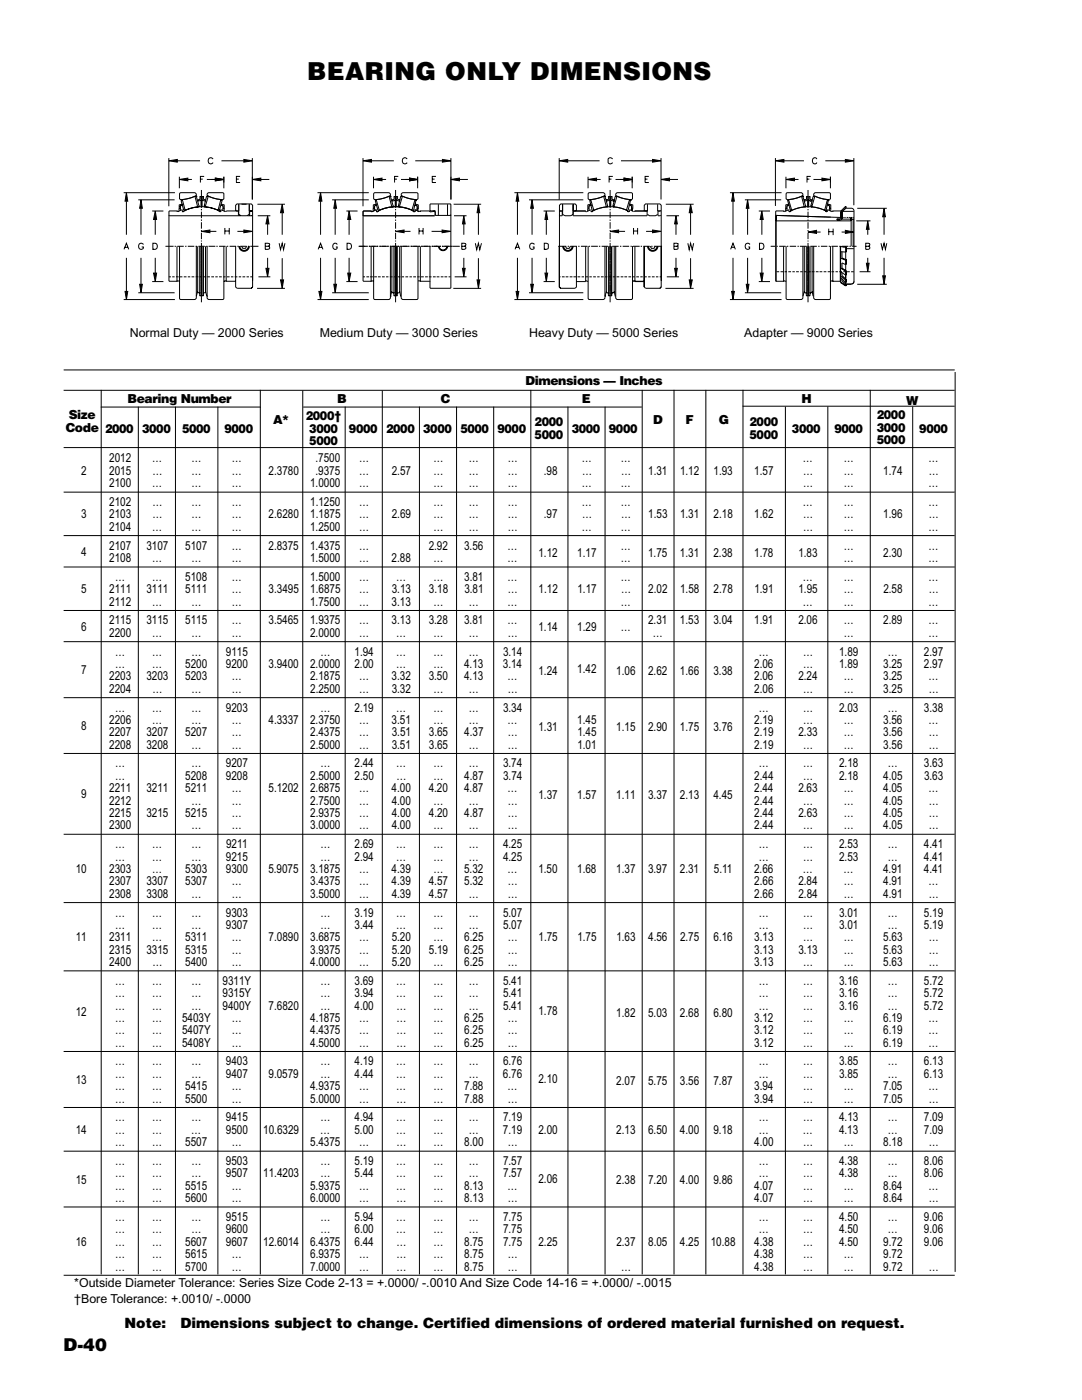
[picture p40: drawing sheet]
<svg xmlns="http://www.w3.org/2000/svg" width="216mm" height="279mm" viewBox="0 0 216 279" stroke-linecap="round" stroke-linejoin="round" font-family="sans-serif">
<defs><g id="words">
<text font-size="4.9" x="61.3" y="16">BEARING ONLY DIMENSIONS</text>
<text font-size="3.5" x="12.7" y="269.5">D-40</text>
<g font-size="2.8">
<text x="24.8" y="265">Note:</text>
<text x="36" y="265">Dimensions subject to change. Certified dimensions of ordered material furnished on request.</text>
</g>
<g font-size="2.5">
<text x="25.9" y="67.3">Normal Duty — 2000 Series</text>
<text x="63.8" y="67.3">Medium Duty — 3000 Series</text>
<text x="105.6" y="67.3">Heavy Duty — 5000 Series</text>
<text x="148.5" y="67.3">Adapter — 9000 Series</text>
<text x="104.9" y="76.8">Dimensions — Inches</text>
<text x="13.7" y="83.7">Size</text>
<text x="25.4" y="80.5">Bearing Number</text>
<text x="61" y="83.8">2000†</text>
<text x="67.3" y="80.5">B</text>
<text x="88" y="80.5">C</text>
<text x="116.1" y="80.5">E</text>
<text x="159.9" y="80.5">H</text>
<text x="175" y="83.7">2000</text>
<text x="180.8" y="80.9">W</text>
<text x="13.1" y="86.1">Code</text>
<text x="21" y="86.3">2000</text>
<text x="28.4" y="86.3">3000</text>
<text x="36.3" y="86.3">5000</text>
<text x="44.8" y="86.3">9000</text>
<text x="54.5" y="84.5">A*</text>
<text x="61.7" y="86.3">3000</text>
<text x="61.7" y="88.8">5000</text>
<text x="69.6" y="86.3">9000</text>
<text x="77" y="86.3">2000</text>
<text x="84.5" y="86.3">3000</text>
<text x="91.9" y="86.3">5000</text>
<text x="99.3" y="86.3">9000</text>
<text x="106.7" y="85.1">2000</text>
<text x="106.7" y="87.5">5000</text>
<text x="114.1" y="86.3">3000</text>
<text x="121.5" y="86.3">9000</text>
<text x="130.3" y="84.5">D</text>
<text x="136.8" y="84.5">F</text>
<text x="143.4" y="84.5">G</text>
<text x="149.6" y="85.1">2000</text>
<text x="149.6" y="87.5">5000</text>
<text x="158" y="86.3">3000</text>
<text x="166.5" y="86.3">9000</text>
<text x="175" y="86.1">3000</text>
<text x="175" y="88.6">5000</text>
<text x="183.4" y="86.3">9000</text>
<text x="16.2" y="94.8">2</text>
<text x="21.8" y="92.3">2012</text>
<text x="21.8" y="94.8">2015</text>
<text x="30.4" y="92.3">…</text>
<text x="30.4" y="94.8">…</text>
<text x="38.2" y="92.3">…</text>
<text x="38.2" y="94.8">…</text>
<text x="46.3" y="92.3">…</text>
<text x="46.3" y="94.8">…</text>
<text x="53.6" y="94.8">2.3780</text>
<text x="62.9" y="92.3">.7500</text>
<text x="63" y="94.8">.9375</text>
<text x="71.7" y="92.3">…</text>
<text x="71.7" y="94.8">…</text>
<text x="78.2" y="94.8">2.57</text>
<text x="86.5" y="92.3">…</text>
<text x="86.5" y="94.8">…</text>
<text x="93.6" y="92.3">…</text>
<text x="93.6" y="94.8">…</text>
<text x="101.3" y="92.3">…</text>
<text x="101.3" y="94.8">…</text>
<text x="108.5" y="94.8">.98</text>
<text x="116.1" y="92.3">…</text>
<text x="116.1" y="94.8">…</text>
<text x="123.9" y="92.3">…</text>
<text x="123.9" y="94.8">…</text>
<text x="129.3" y="94.8">1.31</text>
<text x="135.7" y="94.8">1.12</text>
<text x="142.4" y="94.8">1.93</text>
<text x="150.5" y="94.8">1.57</text>
<text x="160.2" y="92.3">…</text>
<text x="160.2" y="94.8">…</text>
<text x="168.4" y="92.3">…</text>
<text x="168.4" y="94.8">…</text>
<text x="176.3" y="94.8">1.74</text>
<text x="185.3" y="92.3">…</text>
<text x="185.3" y="94.8">…</text>
<text x="21.8" y="97.2">2100</text>
<text x="21.8" y="101">2102</text>
<text x="30.4" y="97.2">…</text>
<text x="30.4" y="101">…</text>
<text x="38.2" y="97.2">…</text>
<text x="38.2" y="101">…</text>
<text x="46.3" y="97.2">…</text>
<text x="46.3" y="101">…</text>
<text x="61.9" y="97.2">1.0000</text>
<text x="61.9" y="101">1.1250</text>
<text x="71.7" y="101">…</text>
<text x="71.7" y="97.2">…</text>
<text x="86.5" y="101">…</text>
<text x="86.5" y="97.2">…</text>
<text x="93.6" y="101">…</text>
<text x="93.6" y="97.2">…</text>
<text x="101.3" y="101">…</text>
<text x="101.3" y="97.2">…</text>
<text x="116.1" y="101">…</text>
<text x="116.1" y="97.2">…</text>
<text x="123.9" y="101">…</text>
<text x="123.9" y="97.2">…</text>
<text x="160.2" y="101">…</text>
<text x="160.2" y="97.2">…</text>
<text x="168.4" y="101">…</text>
<text x="168.4" y="97.2">…</text>
<text x="185.3" y="101">…</text>
<text x="185.3" y="97.2">…</text>
<text x="16.2" y="103.5">3</text>
<text x="21.8" y="103.5">2103</text>
<text x="21.8" y="106">2104</text>
<text x="30.4" y="106">…</text>
<text x="30.4" y="103.5">…</text>
<text x="38.2" y="106">…</text>
<text x="38.2" y="103.5">…</text>
<text x="46.3" y="106">…</text>
<text x="46.3" y="103.5">…</text>
<text x="53.6" y="103.5">2.6280</text>
<text x="61.9" y="106">1.2500</text>
<text x="61.9" y="103.5">1.1875</text>
<text x="71.7" y="106">…</text>
<text x="71.7" y="103.5">…</text>
<text x="78.2" y="103.5">2.69</text>
<text x="86.5" y="106">…</text>
<text x="86.5" y="103.5">…</text>
<text x="93.6" y="106">…</text>
<text x="93.6" y="103.5">…</text>
<text x="101.3" y="106">…</text>
<text x="101.3" y="103.5">…</text>
<text x="108.5" y="103.5">.97</text>
<text x="116.1" y="106">…</text>
<text x="116.1" y="103.5">…</text>
<text x="123.9" y="106">…</text>
<text x="123.9" y="103.5">…</text>
<text x="129.3" y="103.5">1.53</text>
<text x="135.7" y="103.5">1.31</text>
<text x="142.4" y="103.5">2.18</text>
<text x="150.5" y="103.5">1.62</text>
<text x="160.2" y="106">…</text>
<text x="160.3" y="103.5">…</text>
<text x="168.4" y="106">…</text>
<text x="168.4" y="103.5">…</text>
<text x="176.3" y="103.5">1.96</text>
<text x="185.3" y="106">…</text>
<text x="185.3" y="103.5">…</text>
<text x="16.2" y="110.9">4</text>
<text x="21.8" y="109.7">2107</text>
<text x="21.8" y="112.2">2108</text>
<text x="29.2" y="109.7">3107</text>
<text x="30.4" y="112.2">…</text>
<text x="37" y="109.7">5107</text>
<text x="38.2" y="112.2">…</text>
<text x="46.3" y="109.7">…</text>
<text x="46.3" y="112.2">…</text>
<text x="53.6" y="109.7">2.8375</text>
<text x="61.9" y="109.7">1.4375</text>
<text x="61.9" y="112.2">1.5000</text>
<text x="71.7" y="109.7">…</text>
<text x="71.7" y="112.2">…</text>
<text x="78.1" y="112.2">2.88</text>
<text x="85.5" y="109.7">2.92</text>
<text x="86.5" y="112.2">…</text>
<text x="92.6" y="109.7">3.56</text>
<text x="101.3" y="109.7">…</text>
<text x="101.3" y="112.2">…</text>
<text x="107.4" y="111.1">1.12</text>
<text x="115.2" y="111.1">1.17</text>
<text x="123.9" y="112.2">…</text>
<text x="123.9" y="109.7">…</text>
<text x="129.3" y="111.1">1.75</text>
<text x="135.7" y="111.1">1.31</text>
<text x="142.4" y="111.1">2.38</text>
<text x="150.5" y="111.1">1.78</text>
<text x="159.3" y="111.1">1.83</text>
<text x="168.4" y="112.2">…</text>
<text x="168.4" y="109.7">…</text>
<text x="176.2" y="111.1">2.30</text>
<text x="185.3" y="112.2">…</text>
<text x="185.3" y="109.7">…</text>
<text x="16.2" y="118.4">5</text>
<text x="21.8" y="118.4">2111</text>
<text x="23" y="115.9">…</text>
<text x="29.2" y="118.4">3111</text>
<text x="30.4" y="115.9">…</text>
<text x="37" y="115.9">5108</text>
<text x="37" y="118.4">5111</text>
<text x="46.3" y="115.9">…</text>
<text x="46.3" y="118.4">…</text>
<text x="53.6" y="118.4">3.3495</text>
<text x="61.9" y="115.9">1.5000</text>
<text x="61.9" y="118.4">1.6875</text>
<text x="71.7" y="115.9">…</text>
<text x="71.7" y="118.4">…</text>
<text x="78.2" y="118.4">3.13</text>
<text x="79.1" y="115.9">…</text>
<text x="85.6" y="118.4">3.18</text>
<text x="86.5" y="115.9">…</text>
<text x="92.6" y="115.9">3.81</text>
<text x="92.7" y="118.4">3.81</text>
<text x="101.3" y="115.9">…</text>
<text x="101.3" y="118.4">…</text>
<text x="107.5" y="118.4">1.12</text>
<text x="115.2" y="118.4">1.17</text>
<text x="123.9" y="115.9">…</text>
<text x="123.9" y="118.4">…</text>
<text x="129.4" y="118.4">2.02</text>
<text x="135.7" y="118.4">1.58</text>
<text x="142.4" y="118.4">2.78</text>
<text x="150.5" y="118.4">1.91</text>
<text x="159.3" y="118.4">1.95</text>
<text x="160.2" y="115.9">…</text>
<text x="168.4" y="115.9">…</text>
<text x="168.4" y="118.4">…</text>
<text x="176.3" y="118.4">2.58</text>
<text x="185.3" y="115.9">…</text>
<text x="185.3" y="118.4">…</text>
<text x="16.2" y="125.9">6</text>
<text x="21.8" y="120.9">2112</text>
<text x="21.8" y="124.6">2115</text>
<text x="29.2" y="124.6">3115</text>
<text x="30.4" y="120.9">…</text>
<text x="37" y="124.6">5115</text>
<text x="38.2" y="120.9">…</text>
<text x="46.3" y="124.6">…</text>
<text x="46.3" y="120.9">…</text>
<text x="53.6" y="124.6">3.5465</text>
<text x="61.9" y="124.6">1.9375</text>
<text x="61.9" y="120.9">1.7500</text>
<text x="71.7" y="124.6">…</text>
<text x="71.7" y="120.9">…</text>
<text x="78.1" y="124.6">3.13</text>
<text x="78.1" y="120.9">3.13</text>
<text x="85.5" y="124.6">3.28</text>
<text x="86.5" y="120.9">…</text>
<text x="92.6" y="124.6">3.81</text>
<text x="93.5" y="120.9">…</text>
<text x="101.3" y="124.6">…</text>
<text x="101.3" y="120.9">…</text>
<text x="123.9" y="120.9">…</text>
<text x="129.3" y="124.6">2.31</text>
<text x="135.7" y="124.6">1.53</text>
<text x="142.4" y="124.6">3.04</text>
<text x="150.5" y="124.6">1.91</text>
<text x="159.3" y="124.6">2.06</text>
<text x="160.2" y="120.9">…</text>
<text x="168.4" y="120.9">…</text>
<text x="168.4" y="124.6">…</text>
<text x="176.2" y="124.6">2.89</text>
<text x="185.3" y="120.9">…</text>
<text x="185.3" y="124.6">…</text>
<text x="21.8" y="127.1">2200</text>
<text x="23" y="130.9">…</text>
<text x="30.4" y="127.1">…</text>
<text x="30.4" y="130.9">…</text>
<text x="38.2" y="127.1">…</text>
<text x="38.2" y="130.9">…</text>
<text x="45.1" y="130.9">9115</text>
<text x="46.3" y="127.1">…</text>
<text x="61.9" y="127.1">2.0000</text>
<text x="63.9" y="130.9">…</text>
<text x="70.7" y="130.9">1.94</text>
<text x="71.7" y="127.1">…</text>
<text x="79.1" y="127.1">…</text>
<text x="79.1" y="130.9">…</text>
<text x="86.5" y="127.1">…</text>
<text x="86.5" y="130.9">…</text>
<text x="93.6" y="127.1">…</text>
<text x="93.6" y="130.9">…</text>
<text x="100.4" y="130.9">3.14</text>
<text x="101.3" y="127.1">…</text>
<text x="107.4" y="126">1.14</text>
<text x="115.2" y="126">1.29</text>
<text x="123.9" y="126">…</text>
<text x="130.3" y="127.1">…</text>
<text x="151.4" y="130.9">…</text>
<text x="160.2" y="130.9">…</text>
<text x="167.4" y="130.9">1.89</text>
<text x="168.4" y="127.1">…</text>
<text x="177.2" y="130.9">…</text>
<text x="184.4" y="130.9">2.97</text>
<text x="185.3" y="127.1">…</text>
<text x="16.2" y="134.5">7</text>
<text x="21.8" y="135.8">2203</text>
<text x="23" y="133.3">…</text>
<text x="29.2" y="135.8">3203</text>
<text x="30.4" y="133.3">…</text>
<text x="37" y="135.8">5203</text>
<text x="37" y="133.3">5200</text>
<text x="45.1" y="133.3">9200</text>
<text x="46.3" y="135.8">…</text>
<text x="53.6" y="133.3">3.9400</text>
<text x="61.9" y="135.8">2.1875</text>
<text x="61.9" y="133.3">2.0000</text>
<text x="70.7" y="133.3">2.00</text>
<text x="71.7" y="135.8">…</text>
<text x="78.1" y="135.8">3.32</text>
<text x="79.1" y="133.3">…</text>
<text x="85.5" y="135.8">3.50</text>
<text x="86.5" y="133.3">…</text>
<text x="92.6" y="135.8">4.13</text>
<text x="92.6" y="133.3">4.13</text>
<text x="100.4" y="133.3">3.14</text>
<text x="101.3" y="135.8">…</text>
<text x="107.4" y="134.7">1.24</text>
<text x="115.2" y="134.4">1.42</text>
<text x="123" y="134.7">1.06</text>
<text x="129.3" y="134.7">2.62</text>
<text x="135.7" y="134.7">1.66</text>
<text x="142.4" y="134.7">3.38</text>
<text x="150.5" y="135.8">2.06</text>
<text x="150.5" y="133.3">2.06</text>
<text x="159.3" y="135.8">2.24</text>
<text x="160.2" y="133.3">…</text>
<text x="167.4" y="133.3">1.89</text>
<text x="168.4" y="135.8">…</text>
<text x="176.2" y="135.8">3.25</text>
<text x="176.2" y="133.3">3.25</text>
<text x="184.4" y="133.3">2.97</text>
<text x="185.3" y="135.8">…</text>
<text x="21.8" y="138.3">2204</text>
<text x="23" y="142">…</text>
<text x="30.4" y="142">…</text>
<text x="30.4" y="138.3">…</text>
<text x="38.2" y="142">…</text>
<text x="38.2" y="138.3">…</text>
<text x="45.1" y="142">9203</text>
<text x="46.3" y="138.3">…</text>
<text x="61.9" y="138.3">2.2500</text>
<text x="63.9" y="142">…</text>
<text x="70.7" y="142">2.19</text>
<text x="71.7" y="138.3">…</text>
<text x="78.2" y="138.3">3.32</text>
<text x="79.1" y="142">…</text>
<text x="86.5" y="142">…</text>
<text x="86.5" y="138.3">…</text>
<text x="93.6" y="142">…</text>
<text x="93.6" y="138.3">…</text>
<text x="100.4" y="142">3.34</text>
<text x="101.3" y="138.3">…</text>
<text x="150.5" y="138.3">2.06</text>
<text x="151.4" y="142">…</text>
<text x="160.2" y="142">…</text>
<text x="160.2" y="138.3">…</text>
<text x="167.4" y="142">2.03</text>
<text x="168.4" y="138.3">…</text>
<text x="176.2" y="138.3">3.25</text>
<text x="177.2" y="142">…</text>
<text x="184.4" y="142">3.38</text>
<text x="185.3" y="138.3">…</text>
<text x="16.2" y="145.7">8</text>
<text x="21.8" y="144.5">2206</text>
<text x="21.8" y="146.9">2207</text>
<text x="21.8" y="149.4">2208</text>
<text x="29.2" y="146.9">3207</text>
<text x="29.2" y="149.4">3208</text>
<text x="30.4" y="144.5">…</text>
<text x="37" y="146.9">5207</text>
<text x="38.2" y="144.5">…</text>
<text x="38.2" y="149.4">…</text>
<text x="46.3" y="144.5">…</text>
<text x="46.3" y="149.4">…</text>
<text x="46.3" y="146.9">…</text>
<text x="53.6" y="144.5">4.3337</text>
<text x="61.9" y="144.5">2.3750</text>
<text x="61.9" y="149.4">2.5000</text>
<text x="61.9" y="146.9">2.4375</text>
<text x="71.7" y="144.5">…</text>
<text x="71.7" y="149.4">…</text>
<text x="71.7" y="146.9">…</text>
<text x="78.1" y="144.5">3.51</text>
<text x="78.2" y="149.4">3.51</text>
<text x="78.2" y="146.9">3.51</text>
<text x="85.6" y="149.4">3.65</text>
<text x="85.6" y="146.9">3.65</text>
<text x="86.5" y="144.5">…</text>
<text x="92.6" y="146.9">4.37</text>
<text x="93.5" y="144.5">…</text>
<text x="93.6" y="149.4">…</text>
<text x="101.3" y="144.5">…</text>
<text x="101.3" y="149.4">…</text>
<text x="101.3" y="146.9">…</text>
<text x="107.4" y="145.9">1.31</text>
<text x="115.2" y="144.5">1.45</text>
<text x="115.2" y="149.4">1.01</text>
<text x="115.2" y="146.9">1.45</text>
<text x="123" y="145.9">1.15</text>
<text x="129.3" y="145.9">2.90</text>
<text x="135.7" y="145.9">1.75</text>
<text x="142.4" y="145.9">3.76</text>
<text x="150.5" y="144.5">2.19</text>
<text x="150.5" y="149.4">2.19</text>
<text x="150.5" y="146.9">2.19</text>
<text x="159.3" y="146.9">2.33</text>
<text x="160.2" y="144.5">…</text>
<text x="160.2" y="149.4">…</text>
<text x="168.4" y="144.5">…</text>
<text x="168.4" y="149.4">…</text>
<text x="168.4" y="146.9">…</text>
<text x="176.2" y="144.5">3.56</text>
<text x="176.3" y="149.4">3.56</text>
<text x="176.3" y="146.9">3.56</text>
<text x="185.3" y="144.5">…</text>
<text x="185.3" y="149.4">…</text>
<text x="185.3" y="146.9">…</text>
<text x="23" y="153.2">…</text>
<text x="23" y="155.7">…</text>
<text x="37" y="155.7">5208</text>
<text x="38.2" y="153.2">…</text>
<text x="45.1" y="153.2">9207</text>
<text x="45.1" y="155.7">9208</text>
<text x="61.9" y="155.7">2.5000</text>
<text x="63.9" y="153.2">…</text>
<text x="70.7" y="153.2">2.44</text>
<text x="70.8" y="155.7">2.50</text>
<text x="79.1" y="153.2">…</text>
<text x="79.1" y="155.7">…</text>
<text x="86.5" y="153.2">…</text>
<text x="86.5" y="155.7">…</text>
<text x="92.6" y="155.7">4.87</text>
<text x="93.6" y="153.2">…</text>
<text x="100.4" y="153.2">3.74</text>
<text x="100.4" y="155.7">3.74</text>
<text x="150.5" y="155.7">2.44</text>
<text x="151.4" y="153.2">…</text>
<text x="160.2" y="153.2">…</text>
<text x="160.2" y="155.7">…</text>
<text x="167.4" y="153.2">2.18</text>
<text x="167.4" y="155.7">2.18</text>
<text x="176.2" y="155.7">4.05</text>
<text x="177.2" y="153.2">…</text>
<text x="184.4" y="153.2">3.63</text>
<text x="184.4" y="155.7">3.63</text>
<text x="16.2" y="159.3">9</text>
<text x="21.8" y="158.1">2211</text>
<text x="21.8" y="160.6">2212</text>
<text x="29.2" y="158.1">3211</text>
<text x="37" y="158.1">5211</text>
<text x="38.2" y="160.6">…</text>
<text x="46.3" y="158.1">…</text>
<text x="46.3" y="160.6">…</text>
<text x="53.6" y="158.1">5.1202</text>
<text x="61.9" y="158.1">2.6875</text>
<text x="61.9" y="160.6">2.7500</text>
<text x="71.7" y="158.1">…</text>
<text x="71.7" y="160.6">…</text>
<text x="78.1" y="158.1">4.00</text>
<text x="78.2" y="160.6">4.00</text>
<text x="85.5" y="158.1">4.20</text>
<text x="86.5" y="160.6">…</text>
<text x="92.6" y="158.1">4.87</text>
<text x="93.6" y="160.6">…</text>
<text x="101.3" y="158.1">…</text>
<text x="101.3" y="160.6">…</text>
<text x="107.4" y="159.5">1.37</text>
<text x="115.2" y="159.5">1.57</text>
<text x="123" y="159.5">1.11</text>
<text x="129.3" y="159.5">3.37</text>
<text x="135.7" y="159.5">2.13</text>
<text x="142.4" y="159.5">4.45</text>
<text x="150.5" y="158.1">2.44</text>
<text x="150.5" y="160.6">2.44</text>
<text x="159.3" y="158.1">2.63</text>
<text x="160.2" y="160.6">…</text>
<text x="168.4" y="158.1">…</text>
<text x="168.4" y="160.6">…</text>
<text x="176.2" y="158.1">4.05</text>
<text x="176.2" y="160.6">4.05</text>
<text x="185.3" y="158.1">…</text>
<text x="185.3" y="160.6">…</text>
<text x="21.8" y="163.1">2215</text>
<text x="21.8" y="165.5">2300</text>
<text x="29.2" y="163.1">3215</text>
<text x="37" y="163.1">5215</text>
<text x="38.2" y="165.5">…</text>
<text x="46.3" y="165.5">…</text>
<text x="46.3" y="163.1">…</text>
<text x="61.9" y="165.5">3.0000</text>
<text x="61.9" y="163.1">2.9375</text>
<text x="71.7" y="165.5">…</text>
<text x="71.7" y="163.1">…</text>
<text x="78.2" y="165.5">4.00</text>
<text x="78.2" y="163.1">4.00</text>
<text x="85.6" y="163.1">4.20</text>
<text x="86.5" y="165.5">…</text>
<text x="92.6" y="163.1">4.87</text>
<text x="93.6" y="165.5">…</text>
<text x="101.3" y="165.5">…</text>
<text x="101.3" y="163.1">…</text>
<text x="150.5" y="165.5">2.44</text>
<text x="150.5" y="163.1">2.44</text>
<text x="159.3" y="163.1">2.63</text>
<text x="160.2" y="165.5">…</text>
<text x="168.4" y="165.5">…</text>
<text x="168.4" y="163.1">…</text>
<text x="176.2" y="165.5">4.05</text>
<text x="176.3" y="163.1">4.05</text>
<text x="185.3" y="165.5">…</text>
<text x="185.3" y="163.1">…</text>
<text x="23" y="169.3">…</text>
<text x="23" y="171.7">…</text>
<text x="30.4" y="169.3">…</text>
<text x="30.4" y="171.7">…</text>
<text x="38.2" y="169.3">…</text>
<text x="38.2" y="171.7">…</text>
<text x="45.1" y="171.7">9215</text>
<text x="45.1" y="169.3">9211</text>
<text x="63.9" y="169.3">…</text>
<text x="63.9" y="171.7">…</text>
<text x="70.7" y="169.3">2.69</text>
<text x="70.7" y="171.7">2.94</text>
<text x="79.1" y="169.3">…</text>
<text x="79.1" y="171.7">…</text>
<text x="86.5" y="169.3">…</text>
<text x="86.5" y="171.7">…</text>
<text x="93.6" y="169.3">…</text>
<text x="93.6" y="171.7">…</text>
<text x="100.4" y="169.3">4.25</text>
<text x="100.4" y="171.7">4.25</text>
<text x="151.4" y="169.3">…</text>
<text x="151.4" y="171.7">…</text>
<text x="160.2" y="169.3">…</text>
<text x="160.2" y="171.7">…</text>
<text x="167.4" y="169.3">2.53</text>
<text x="167.4" y="171.7">2.53</text>
<text x="177.2" y="169.3">…</text>
<text x="177.2" y="171.7">…</text>
<text x="184.4" y="169.3">4.41</text>
<text x="184.4" y="171.7">4.41</text>
<text x="15.1" y="174.2">10</text>
<text x="21.8" y="174.2">2303</text>
<text x="21.8" y="176.7">2307</text>
<text x="21.8" y="179.2">2308</text>
<text x="29.2" y="176.7">3307</text>
<text x="29.2" y="179.2">3308</text>
<text x="30.4" y="174.2">…</text>
<text x="37" y="174.2">5303</text>
<text x="37" y="176.7">5307</text>
<text x="38.2" y="179.2">…</text>
<text x="45.1" y="174.2">9300</text>
<text x="46.3" y="179.2">…</text>
<text x="46.3" y="176.7">…</text>
<text x="53.6" y="174.2">5.9075</text>
<text x="61.9" y="174.2">3.1875</text>
<text x="61.9" y="179.2">3.5000</text>
<text x="61.9" y="176.7">3.4375</text>
<text x="71.7" y="174.2">…</text>
<text x="71.7" y="176.7">…</text>
<text x="71.7" y="179.2">…</text>
<text x="78.1" y="174.2">4.39</text>
<text x="78.2" y="176.7">4.39</text>
<text x="78.2" y="179.2">4.39</text>
<text x="85.6" y="176.7">4.57</text>
<text x="85.6" y="179.2">4.57</text>
<text x="86.5" y="174.2">…</text>
<text x="92.6" y="174.2">5.32</text>
<text x="92.6" y="176.7">5.32</text>
<text x="93.6" y="179.2">…</text>
<text x="101.3" y="174.2">…</text>
<text x="101.3" y="176.7">…</text>
<text x="101.3" y="179.2">…</text>
<text x="107.4" y="174.2">1.50</text>
<text x="115.2" y="174.2">1.68</text>
<text x="123" y="174.2">1.37</text>
<text x="129.3" y="174.2">3.97</text>
<text x="135.7" y="174.2">2.31</text>
<text x="142.4" y="174.2">5.11</text>
<text x="150.5" y="174.2">2.66</text>
<text x="150.5" y="176.7">2.66</text>
<text x="150.5" y="179.2">2.66</text>
<text x="159.3" y="176.7">2.84</text>
<text x="159.3" y="179.2">2.84</text>
<text x="160.2" y="174.2">…</text>
<text x="168.3" y="174.2">…</text>
<text x="168.4" y="176.7">…</text>
<text x="168.4" y="179.2">…</text>
<text x="176.2" y="174.2">4.91</text>
<text x="176.2" y="176.7">4.91</text>
<text x="176.3" y="179.2">4.91</text>
<text x="184.3" y="174.2">4.41</text>
<text x="185.3" y="176.7">…</text>
<text x="185.3" y="179.2">…</text>
<text x="23" y="182.9">…</text>
<text x="23" y="185.4">…</text>
<text x="30.4" y="182.9">…</text>
<text x="30.4" y="185.4">…</text>
<text x="38.2" y="182.9">…</text>
<text x="38.2" y="185.4">…</text>
<text x="45.1" y="182.9">9303</text>
<text x="45.1" y="185.4">9307</text>
<text x="63.9" y="182.9">…</text>
<text x="63.9" y="185.4">…</text>
<text x="70.7" y="182.9">3.19</text>
<text x="70.7" y="185.4">3.44</text>
<text x="79.1" y="182.9">…</text>
<text x="79.1" y="185.4">…</text>
<text x="86.5" y="182.9">…</text>
<text x="86.5" y="185.4">…</text>
<text x="93.6" y="182.9">…</text>
<text x="93.6" y="185.4">…</text>
<text x="100.4" y="182.9">5.07</text>
<text x="100.4" y="185.4">5.07</text>
<text x="151.4" y="182.9">…</text>
<text x="151.4" y="185.4">…</text>
<text x="160.2" y="182.9">…</text>
<text x="160.2" y="185.4">…</text>
<text x="167.4" y="182.9">3.01</text>
<text x="167.4" y="185.4">3.01</text>
<text x="177.2" y="182.9">…</text>
<text x="177.2" y="185.4">…</text>
<text x="184.4" y="182.9">5.19</text>
<text x="184.4" y="185.4">5.19</text>
<text x="15.1" y="187.8">11</text>
<text x="21.8" y="187.8">2311</text>
<text x="21.8" y="190.3">2315</text>
<text x="29.2" y="190.3">3315</text>
<text x="30.4" y="187.8">…</text>
<text x="37" y="187.8">5311</text>
<text x="37" y="190.3">5315</text>
<text x="46.3" y="187.8">…</text>
<text x="46.3" y="190.3">…</text>
<text x="53.6" y="187.8">7.0890</text>
<text x="61.9" y="187.8">3.6875</text>
<text x="61.9" y="190.3">3.9375</text>
<text x="71.7" y="187.8">…</text>
<text x="71.7" y="190.3">…</text>
<text x="78.2" y="187.8">5.20</text>
<text x="78.2" y="190.3">5.20</text>
<text x="85.6" y="190.3">5.19</text>
<text x="86.5" y="187.8">…</text>
<text x="92.6" y="187.8">6.25</text>
<text x="92.6" y="190.3">6.25</text>
<text x="101.3" y="187.8">…</text>
<text x="101.3" y="190.3">…</text>
<text x="107.5" y="187.8">1.75</text>
<text x="115.2" y="187.8">1.75</text>
<text x="123" y="187.8">1.63</text>
<text x="129.3" y="187.8">4.56</text>
<text x="135.7" y="187.8">2.75</text>
<text x="142.4" y="187.8">6.16</text>
<text x="150.5" y="187.8">3.13</text>
<text x="150.5" y="190.3">3.13</text>
<text x="159.3" y="190.3">3.13</text>
<text x="160.2" y="187.8">…</text>
<text x="168.4" y="187.8">…</text>
<text x="168.4" y="190.3">…</text>
<text x="176.3" y="187.8">5.63</text>
<text x="176.3" y="190.3">5.63</text>
<text x="185.3" y="187.8">…</text>
<text x="185.3" y="190.3">…</text>
<text x="21.8" y="192.8">2400</text>
<text x="23" y="196.6">…</text>
<text x="30.4" y="196.6">…</text>
<text x="30.4" y="192.8">…</text>
<text x="37" y="192.8">5400</text>
<text x="38.2" y="196.6">…</text>
<text x="44.4" y="196.6">9311Y</text>
<text x="46.3" y="192.8">…</text>
<text x="61.9" y="192.8">4.0000</text>
<text x="63.9" y="196.6">…</text>
<text x="70.7" y="196.6">3.69</text>
<text x="71.7" y="192.8">…</text>
<text x="78.2" y="192.8">5.20</text>
<text x="79.1" y="196.6">…</text>
<text x="86.5" y="196.6">…</text>
<text x="86.5" y="192.8">…</text>
<text x="92.6" y="192.8">6.25</text>
<text x="93.6" y="196.6">…</text>
<text x="100.4" y="196.6">5.41</text>
<text x="101.3" y="192.8">…</text>
<text x="150.5" y="192.8">3.13</text>
<text x="151.4" y="196.6">…</text>
<text x="160.2" y="196.6">…</text>
<text x="160.2" y="192.8">…</text>
<text x="167.4" y="196.6">3.16</text>
<text x="168.4" y="192.8">…</text>
<text x="176.3" y="192.8">5.63</text>
<text x="177.2" y="196.6">…</text>
<text x="184.4" y="196.6">5.72</text>
<text x="185.3" y="192.8">…</text>
<text x="15.1" y="202.7">12</text>
<text x="23" y="204">…</text>
<text x="23" y="199">…</text>
<text x="23" y="201.5">…</text>
<text x="30.4" y="204">…</text>
<text x="30.4" y="199">…</text>
<text x="30.4" y="201.5">…</text>
<text x="36.3" y="204">5403Y</text>
<text x="38.2" y="199">…</text>
<text x="38.2" y="201.5">…</text>
<text x="44.4" y="199">9315Y</text>
<text x="44.4" y="201.5">9400Y</text>
<text x="46.3" y="204">…</text>
<text x="53.6" y="201.5">7.6820</text>
<text x="61.9" y="204">4.1875</text>
<text x="63.9" y="199">…</text>
<text x="63.9" y="201.5">…</text>
<text x="70.7" y="199">3.94</text>
<text x="70.7" y="201.5">4.00</text>
<text x="71.7" y="204">…</text>
<text x="79.1" y="199">…</text>
<text x="79.1" y="204">…</text>
<text x="79.1" y="201.5">…</text>
<text x="86.5" y="199">…</text>
<text x="86.5" y="204">…</text>
<text x="86.5" y="201.5">…</text>
<text x="92.6" y="204">6.25</text>
<text x="93.6" y="199">…</text>
<text x="93.6" y="201.5">…</text>
<text x="100.4" y="199">5.41</text>
<text x="100.4" y="201.5">5.41</text>
<text x="101.3" y="204">…</text>
<text x="107.4" y="202.6">1.78</text>
<text x="123" y="202.9">1.82</text>
<text x="129.3" y="202.9">5.03</text>
<text x="135.7" y="202.9">2.68</text>
<text x="142.4" y="202.9">6.80</text>
<text x="150.5" y="204">3.12</text>
<text x="151.4" y="199">…</text>
<text x="151.4" y="201.5">…</text>
<text x="160.2" y="199">…</text>
<text x="160.2" y="201.5">…</text>
<text x="160.2" y="204">…</text>
<text x="167.4" y="199">3.16</text>
<text x="167.4" y="201.5">3.16</text>
<text x="168.4" y="204">…</text>
<text x="176.2" y="204">6.19</text>
<text x="177.2" y="199">…</text>
<text x="177.2" y="201.5">…</text>
<text x="184.4" y="199">5.72</text>
<text x="184.4" y="201.5">5.72</text>
<text x="185.3" y="204">…</text>
<text x="23" y="206.4">…</text>
<text x="23" y="208.9">…</text>
<text x="30.4" y="206.4">…</text>
<text x="30.4" y="208.9">…</text>
<text x="36.3" y="206.4">5407Y</text>
<text x="36.3" y="208.9">5408Y</text>
<text x="46.3" y="206.4">…</text>
<text x="46.3" y="208.9">…</text>
<text x="61.9" y="206.4">4.4375</text>
<text x="61.9" y="208.9">4.5000</text>
<text x="71.7" y="206.4">…</text>
<text x="71.7" y="208.9">…</text>
<text x="79.1" y="206.4">…</text>
<text x="79.1" y="208.9">…</text>
<text x="86.5" y="206.4">…</text>
<text x="86.5" y="208.9">…</text>
<text x="92.6" y="206.4">6.25</text>
<text x="92.6" y="208.9">6.25</text>
<text x="101.3" y="206.4">…</text>
<text x="101.3" y="208.9">…</text>
<text x="150.5" y="206.4">3.12</text>
<text x="150.5" y="208.9">3.12</text>
<text x="160.2" y="206.4">…</text>
<text x="160.2" y="208.9">…</text>
<text x="168.4" y="206.4">…</text>
<text x="168.4" y="208.9">…</text>
<text x="176.2" y="206.4">6.19</text>
<text x="176.2" y="208.9">6.19</text>
<text x="185.3" y="206.4">…</text>
<text x="185.3" y="208.9">…</text>
<text x="23" y="212.6">…</text>
<text x="23" y="215.1">…</text>
<text x="30.4" y="212.6">…</text>
<text x="30.4" y="215.1">…</text>
<text x="38.2" y="212.6">…</text>
<text x="38.2" y="215.1">…</text>
<text x="45.1" y="215.1">9407</text>
<text x="45.1" y="212.6">9403</text>
<text x="53.6" y="215.1">9.0579</text>
<text x="63.9" y="215.1">…</text>
<text x="63.9" y="212.6">…</text>
<text x="70.7" y="215.1">4.44</text>
<text x="70.7" y="212.6">4.19</text>
<text x="79.1" y="215.1">…</text>
<text x="79.1" y="212.6">…</text>
<text x="86.5" y="215.1">…</text>
<text x="86.5" y="212.6">…</text>
<text x="93.5" y="215.1">…</text>
<text x="93.6" y="212.6">…</text>
<text x="100.4" y="215.1">6.76</text>
<text x="100.4" y="212.6">6.76</text>
<text x="151.4" y="215.1">…</text>
<text x="151.4" y="212.6">…</text>
<text x="160.2" y="215.1">…</text>
<text x="160.2" y="212.6">…</text>
<text x="167.4" y="215.1">3.85</text>
<text x="167.4" y="212.6">3.85</text>
<text x="177.2" y="215.1">…</text>
<text x="177.2" y="212.6">…</text>
<text x="184.4" y="215.1">6.13</text>
<text x="184.4" y="212.6">6.13</text>
<text x="15.1" y="216.4">13</text>
<text x="23" y="217.6">…</text>
<text x="23" y="220">…</text>
<text x="30.4" y="217.6">…</text>
<text x="30.4" y="220">…</text>
<text x="37" y="217.6">5415</text>
<text x="37" y="220">5500</text>
<text x="46.3" y="217.6">…</text>
<text x="46.3" y="220">…</text>
<text x="61.9" y="217.6">4.9375</text>
<text x="61.9" y="220">5.0000</text>
<text x="71.7" y="217.6">…</text>
<text x="71.7" y="220">…</text>
<text x="79.1" y="217.6">…</text>
<text x="79.1" y="220">…</text>
<text x="86.5" y="217.6">…</text>
<text x="86.5" y="220">…</text>
<text x="92.6" y="217.6">7.88</text>
<text x="92.6" y="220">7.88</text>
<text x="101.3" y="217.6">…</text>
<text x="101.3" y="220">…</text>
<text x="107.4" y="216.2">2.10</text>
<text x="123" y="216.5">2.07</text>
<text x="129.3" y="216.5">5.75</text>
<text x="135.7" y="216.5">3.56</text>
<text x="142.4" y="216.5">7.87</text>
<text x="150.5" y="217.6">3.94</text>
<text x="150.5" y="220">3.94</text>
<text x="160.2" y="217.6">…</text>
<text x="160.2" y="220">…</text>
<text x="168.4" y="217.6">…</text>
<text x="168.4" y="220">…</text>
<text x="176.2" y="217.6">7.05</text>
<text x="176.2" y="220">7.05</text>
<text x="185.3" y="217.6">…</text>
<text x="185.3" y="220">…</text>
<text x="15.1" y="226.3">14</text>
<text x="23" y="226.3">…</text>
<text x="23" y="223.8">…</text>
<text x="30.4" y="226.3">…</text>
<text x="30.4" y="223.8">…</text>
<text x="38.2" y="226.3">…</text>
<text x="38.2" y="223.8">…</text>
<text x="45.1" y="226.3">9500</text>
<text x="45.1" y="223.8">9415</text>
<text x="52.5" y="226.3">10.6329</text>
<text x="63.9" y="226.3">…</text>
<text x="63.9" y="223.8">…</text>
<text x="70.7" y="226.3">5.00</text>
<text x="70.7" y="223.8">4.94</text>
<text x="79.1" y="226.3">…</text>
<text x="79.1" y="223.8">…</text>
<text x="86.5" y="226.3">…</text>
<text x="86.5" y="223.8">…</text>
<text x="93.6" y="226.3">…</text>
<text x="93.6" y="223.8">…</text>
<text x="100.4" y="226.3">7.19</text>
<text x="100.4" y="223.8">7.19</text>
<text x="107.4" y="226.3">2.00</text>
<text x="123" y="226.3">2.13</text>
<text x="129.3" y="226.3">6.50</text>
<text x="135.7" y="226.3">4.00</text>
<text x="142.4" y="226.3">9.18</text>
<text x="151.4" y="226.3">…</text>
<text x="151.4" y="223.8">…</text>
<text x="160.2" y="226.3">…</text>
<text x="160.2" y="223.8">…</text>
<text x="167.4" y="226.3">4.13</text>
<text x="167.4" y="223.8">4.13</text>
<text x="177.2" y="226.3">…</text>
<text x="177.2" y="223.8">…</text>
<text x="184.4" y="226.3">7.09</text>
<text x="184.4" y="223.8">7.09</text>
<text x="23" y="228.8">…</text>
<text x="23" y="232.5">…</text>
<text x="30.4" y="228.8">…</text>
<text x="30.4" y="232.5">…</text>
<text x="37" y="228.8">5507</text>
<text x="38.2" y="232.5">…</text>
<text x="45.1" y="232.5">9503</text>
<text x="46.3" y="228.8">…</text>
<text x="61.9" y="228.8">5.4375</text>
<text x="63.9" y="232.5">…</text>
<text x="70.7" y="232.5">5.19</text>
<text x="71.7" y="228.8">…</text>
<text x="79.1" y="232.5">…</text>
<text x="79.1" y="228.8">…</text>
<text x="86.5" y="232.5">…</text>
<text x="86.5" y="228.8">…</text>
<text x="92.6" y="228.8">8.00</text>
<text x="93.6" y="232.5">…</text>
<text x="100.4" y="232.5">7.57</text>
<text x="101.3" y="228.8">…</text>
<text x="150.5" y="228.8">4.00</text>
<text x="151.4" y="232.5">…</text>
<text x="160.2" y="232.5">…</text>
<text x="160.2" y="228.8">…</text>
<text x="167.4" y="232.5">4.38</text>
<text x="168.4" y="228.8">…</text>
<text x="176.2" y="228.8">8.18</text>
<text x="177.2" y="232.5">…</text>
<text x="184.4" y="232.5">8.06</text>
<text x="185.3" y="228.8">…</text>
<text x="15.1" y="236.2">15</text>
<text x="23" y="235">…</text>
<text x="23" y="237.4">…</text>
<text x="23" y="239.9">…</text>
<text x="30.4" y="235">…</text>
<text x="30.4" y="237.4">…</text>
<text x="30.4" y="239.9">…</text>
<text x="37" y="237.4">5515</text>
<text x="37" y="239.9">5600</text>
<text x="38.2" y="235">…</text>
<text x="45.1" y="235">9507</text>
<text x="46.3" y="237.4">…</text>
<text x="46.3" y="239.9">…</text>
<text x="52.5" y="235">11.4203</text>
<text x="61.9" y="237.4">5.9375</text>
<text x="61.9" y="239.9">6.0000</text>
<text x="63.9" y="235">…</text>
<text x="70.7" y="235">5.44</text>
<text x="71.7" y="237.4">…</text>
<text x="71.7" y="239.9">…</text>
<text x="79.1" y="237.4">…</text>
<text x="79.1" y="235">…</text>
<text x="79.1" y="239.9">…</text>
<text x="86.5" y="237.4">…</text>
<text x="86.5" y="235">…</text>
<text x="86.5" y="239.9">…</text>
<text x="92.6" y="237.4">8.13</text>
<text x="92.6" y="239.9">8.13</text>
<text x="93.6" y="235">…</text>
<text x="100.4" y="235">7.57</text>
<text x="101.3" y="237.4">…</text>
<text x="101.3" y="239.9">…</text>
<text x="107.4" y="236.1">2.06</text>
<text x="123" y="236.4">2.38</text>
<text x="129.3" y="236.4">7.20</text>
<text x="135.7" y="236.4">4.00</text>
<text x="142.4" y="236.4">9.86</text>
<text x="150.5" y="237.4">4.07</text>
<text x="150.5" y="239.9">4.07</text>
<text x="151.4" y="235">…</text>
<text x="160.2" y="235">…</text>
<text x="160.2" y="237.4">…</text>
<text x="160.2" y="239.9">…</text>
<text x="167.4" y="235">4.38</text>
<text x="168.4" y="237.4">…</text>
<text x="168.4" y="239.9">…</text>
<text x="176.2" y="237.4">8.64</text>
<text x="176.2" y="239.9">8.64</text>
<text x="177.2" y="235">…</text>
<text x="184.4" y="235">8.06</text>
<text x="185.3" y="237.4">…</text>
<text x="185.3" y="239.9">…</text>
<text x="23" y="243.7">…</text>
<text x="30.4" y="243.7">…</text>
<text x="38.2" y="243.7">…</text>
<text x="45.1" y="243.7">9515</text>
<text x="63.9" y="243.7">…</text>
<text x="70.7" y="243.7">5.94</text>
<text x="79.1" y="243.7">…</text>
<text x="86.5" y="243.7">…</text>
<text x="93.6" y="243.7">…</text>
<text x="100.4" y="243.7">7.75</text>
<text x="151.4" y="243.7">…</text>
<text x="160.2" y="243.7">…</text>
<text x="167.4" y="243.7">4.50</text>
<text x="177.2" y="243.7">…</text>
<text x="184.4" y="243.7">9.06</text>
<text x="15.1" y="248.6">16</text>
<text x="23" y="248.6">…</text>
<text x="23" y="246.2">…</text>
<text x="23" y="251.1">…</text>
<text x="30.4" y="248.6">…</text>
<text x="30.4" y="246.2">…</text>
<text x="30.4" y="251.1">…</text>
<text x="36.9" y="248.6">5607</text>
<text x="37" y="251.1">5615</text>
<text x="38.2" y="246.2">…</text>
<text x="45.1" y="248.6">9607</text>
<text x="45.1" y="246.2">9600</text>
<text x="46.3" y="251.1">…</text>
<text x="52.5" y="248.6">12.6014</text>
<text x="61.9" y="248.6">6.4375</text>
<text x="61.9" y="251.1">6.9375</text>
<text x="63.9" y="246.2">…</text>
<text x="70.7" y="246.2">6.00</text>
<text x="70.7" y="248.6">6.44</text>
<text x="71.7" y="251.1">…</text>
<text x="79.1" y="246.2">…</text>
<text x="79.1" y="248.6">…</text>
<text x="79.1" y="251.1">…</text>
<text x="86.5" y="246.2">…</text>
<text x="86.5" y="248.6">…</text>
<text x="86.5" y="251.1">…</text>
<text x="92.6" y="248.6">8.75</text>
<text x="92.6" y="251.1">8.75</text>
<text x="93.6" y="246.2">…</text>
<text x="100.4" y="246.2">7.75</text>
<text x="100.4" y="248.6">7.75</text>
<text x="101.3" y="251.1">…</text>
<text x="107.4" y="248.6">2.25</text>
<text x="123" y="248.6">2.37</text>
<text x="129.3" y="248.6">8.05</text>
<text x="135.7" y="248.6">4.25</text>
<text x="141.8" y="248.6">10.88</text>
<text x="150.5" y="248.6">4.38</text>
<text x="150.5" y="251.1">4.38</text>
<text x="151.4" y="246.2">…</text>
<text x="160.2" y="246.2">…</text>
<text x="160.2" y="248.6">…</text>
<text x="160.2" y="251.1">…</text>
<text x="167.4" y="246.2">4.50</text>
<text x="167.4" y="248.6">4.50</text>
<text x="168.4" y="251.1">…</text>
<text x="176.2" y="248.6">9.72</text>
<text x="176.2" y="251.1">9.72</text>
<text x="177.2" y="246.2">…</text>
<text x="184.4" y="246.2">9.06</text>
<text x="184.4" y="248.6">9.06</text>
<text x="14.8" y="256.9">*Outside Diameter Tolerance: Series Size Code 2-13 = +.0000/ -.0010 And Size Code 14-16 = +.0000/ -.0015</text>
<text x="23" y="253.6">…</text>
<text x="30.4" y="253.6">…</text>
<text x="37" y="253.6">5700</text>
<text x="46.3" y="253.6">…</text>
<text x="61.9" y="253.6">7.0000</text>
<text x="71.7" y="253.6">…</text>
<text x="79.1" y="253.6">…</text>
<text x="86.5" y="253.6">…</text>
<text x="92.6" y="253.6">8.75</text>
<text x="101.3" y="253.6">…</text>
<text x="123.9" y="253.6">…</text>
<text x="150.5" y="253.6">4.38</text>
<text x="160.2" y="253.6">…</text>
<text x="168.4" y="253.6">…</text>
<text x="176.2" y="253.6">9.72</text>
<text x="185.3" y="253.6">…</text>
<text x="14.8" y="260.1">†Bore Tolerance: +.0010/ -.0000</text>
</g>
</g></defs>
<g fill="none" stroke="#000" stroke-width=".2">
<path d="M24.7 38.5h10.2M27.6 39.9h7.2M33.7 31.5v9.7M35.4 32.1h4.5M35.8 35.3v2.3M36 38.5h2.8a.44 .44 0 0 1 .4 .5l-1.6 .6-1.6 .3-.2-.2v-1zM36.2 39.9h.2l.5 2.1M36.3 39.9l-.1 .1M37.5 35.8h.8M38.9 39.2l-1.2 .4-1.3 .2M39 39.1h.1M39 39.1l-.1 .1 .5 2.1h.2"/>
<path d="M39.1 39.1l.1 .1M39.2 39.2h.1M39.2 39.2l.5 2M39.9 39.2h.3l-.1 .8-.6 .1v-.2l.4-.1zM40 35.7h.5M40.1 39.9v1.4M40.2 37.9v1.5M40.2 39.7v.2M40.3 39.9v1.4M40.3 39.2h.3v.6l.4 .1v.2l-.6-.1zM40.7 35.2h-.7v1.2M41.3 39.2l-.6 2"/>
<path d="M41.3 35.8h1.7M41.4 39.1h.1M41.4 39.1l.1 .1-.6 2.1h-.1M41.4 39.1l-.1 .1M41.5 38.5h3l.2 .2v1l-.2 .2-.6-.1-1.6-.3-1-.5zM41.6 39.2l1.2 .4 1.3 .2M42.5 31.8a.54 .54 0 0 0-.8-.1 .54 .54 0 0 0 0 .8 .54 .54 0 0 0 .8-.1M44.2 39.9h.1M44.2 39.9h-.1l-.6 2.1M44.2 32.1h4.5M44.2 39.9l.1 .1M44.7 35.3v2.3"/>
<path d="M47.2 35.7h.4M47.9 35.2h-.7v1.2h.7M50.4 31.5v8.3M52 35.8h1.7M63.4 38.5h10.2M66.3 39.9h7.3M72.4 31.5v9.7M74.1 32.1h4.5M74.5 35.3v2.3M74.7 38.5h2.8a.44 .44 0 0 1 .4 .5l-1.5 .6-1.6 .3-.2-.2v-1zM74.9 39.9h.2l.6 2.1h-.2M75 39.9l-.1 .1"/>
<path d="M76.2 35.8h.8M77.7 39.2l-1.3 .4-1.3 .2M77.8 39.1h.1M77.8 39.1l-.2 .1 .6 2.1h.1M77.8 39.1l.1 .1M77.9 39.2h.1M77.9 39.2l.6 2M78.6 39.2h.3v.8l-.6 .1-.1-.2 .4-.1zM78.7 35.7h.5M78.9 39.9v1.4M78.9 37.9v1.5M78.9 39.7v.2"/>
<path d="M79.1 39.9v1.4M79.1 39.2h.2v.6l.5 .1-.1 .2-.6-.1zM79.5 35.2h-.8v1.2M80 39.2l-.5 2M80 35.8h1.7M80.1 39.1h.1M80.1 39.1l-.1 .1M80.2 39.1l.1 .1-.6 2.1h-.2M80.2 38.5h3.1l.1 .2v1l-.2 .2-.6-.1-1.5-.3-1-.5zM80.3 39.2l1.2 .4 1.3 .2M81.2 31.8a.53 .53 0 0 0-.8-.2 .53 .53 0 0 0 0 .8l.3 .3 .5-.1v-.2M82.9 32.1h7.1"/>
<path d="M82.9 39.9h.1M82.9 39.9h-.1l-.6 2.1h.2M83 39.9v.1M83.3 35.3v2.3M86.2 35.7h.5M87 35.2h-.8v1.2h.8M90 31.5v8.3M91.7 35.8h1.7M102.6 38.5h13.8M105.6 39.9h10.8M111.6 31.5v8.3M113.3 32.1h6.3"/>
<path d="M117.3 35.3v2.3M117.5 38.5h2.8a.44 .44 0 0 1 .4 .5l-1.5 .6-1.6 .3-.2-.2v-1zM117.7 39.9h.1M117.7 39.9h.2l.6 2.1h-.1M117.8 39.9l-.1 .1M119 35.8h.8M120.5 39.2l-1.3 .4-1.3 .2M120.6 39.1h.1M120.6 39.1l-.1 .1 .5 2.1M120.6 39.1l.1 .1M120.7 39.2h.1M120.7 39.2l.6 2"/>
<path d="M121.4 39.2h.3v.8l-.6 .1-.1-.2 .4-.1zM121.5 35.7h.5M121.7 39.9v1.4M121.7 37.9v1.5M121.7 39.7v.2M121.9 39.9v1.4M121.9 39.2h.2v.6l.5 .1-.1 .2-.6-.1zM122.2 31.8l-.3-.3-.6 .3 .1 .8 .5 .1 .3-.3M122.3 35.2h-.8v1.2M122.8 39.2l-.5 2M122.8 35.8h1.7M122.9 39.1h.1"/>
<path d="M122.9 39.1l-.1 .1M123 39.1l.1 .1-.6 2.1h-.1M123.1 38.5h3l.1 .2v1l-.2 .2-.5-.1-1.6-.3-1-.5zM123.1 39.2l1.2 .4 1.3 .2M123.9 32.1h6.3M125.7 39.9h.1M125.7 39.9h-.1l-.6 2.1h.2M125.8 39.9l.1 .1M126.1 35.3v2.3M128.7 35.7h.5M129.5 35.2h-.8v1.2h.8M131.9 31.5v8.3"/>
<path d="M133.6 35.8h1.7M145.7 38.5h10.2M148.6 39.9h7.3M154.7 31.5v9.6M156.4 32.1h4M156.8 35.3v2.3M157 38.5h2.8a.44 .44 0 0 1 .4 .5l-1.5 .6-1.6 .3-.2-.2v-1zM157.2 39.9h.2l.6 2.1h-.2M157.3 39.9l-.1 .1M158.5 35.8h.8M160 39.2l-1.3 .4-1.3 .2M160.1 39.1h.1"/>
<path d="M160.1 39.1l-.2 .1 .6 2.1h.1M160.1 39.1l.1 .1M160.2 39.2h.1M160.2 39.2l.6 2M160.9 39.2h.3v.8l-.6 .1-.1-.2 .4-.1zM161 35.7h.5M161.2 39.9v1.4M161.2 37.9v1.5M161.2 39.7v.2M161.4 39.9v1.4M161.4 39.2h.2v.6l.5 .1-.1 .2-.6-.1zM161.8 35.2h-.8v1.2"/>
<path d="M162.3 39.2l-.5 2M162.3 35.8h1.7M162.4 39.1h.1M162.4 39.1l-.1 .1M162.4 39.1l.2 .1-.6 2.1h-.2M162.6 38.5h3l.1 .2v1l-.2 .2-.5-.1-1.6-.3-1-.5zM162.6 39.2l1.2 .4 1.3 .2M163 31.8a.53 .53 0 0 0-.8-.2 .53 .53 0 0 0 0 .8l.2 .3 .5-.1 .1-.2M164.7 32.1h4M165.2 39.9h.1M165.2 39.9h-.1l-.6 2.1M165.3 39.9l.1 .1"/>
<path d="M165.7 35.3v2.3M170.4 31.5v9.5M24.7 59.8h10.2M24.7 49.8l.5-1.3 .5 1.3M24.9 49.4h.6M25.2 40.1v6.8M25.2 51.5v6.7M27.6 58.4h7.2M28.1 41.6v5.3M28.1 51.5v5.2M28.6 48.8a.56 .56 0 0 0-.8-.1 .56 .56 0 0 0 0 .9 .56 .56 0 0 0 .8-.1v-.2h-.3M30.4 42.1h2.2"/>
<path d="M30.4 56.2h2.2M30.5 48.5h.5a.65 .65 0 0 1 .4 .7 .65 .65 0 0 1-.4 .6h-.5zM30.5 49.8h.1M31 43.8v3.1M31 51.5v3M33 49.2h1.6M33.7 42.9l.1 .2h14.2M33.7 55.2h.4M34.4 55.2h.4M34.8 49.2h.3M35.1 55.2h.6M35.3 49.2v7"/>
<path d="M35.4 49.2h1.3M35.6 42.2l-1.8-.1-.1 .1v13.8l.1 .1h1.8l.2 .1M35.6 42.2h.1M35.7 41.6v.5M35.8 40.9l.5-.2 .1 .3-.4 .1v.5h-.2zM35.8 49.1v10.4l.3 .3h2.7l.3-.2 .1-10.5M35.9 55.2h.5M36 41.6v.4M36.1 40h.1M36.1 40l.6 2M36.2 41.9l-.7 .3M36.2 41.9h.2"/>
<path d="M36.2 41.9h.1M36.4 42v.2h.3v-.1M36.4 41.9h.1M36.4 42.2h.1M36.7 42h.1M36.7 55.2h.5M36.7 42.1a7.9 7.9 0 0 1 7.1 0M36.7 42.2h.1M36.8 42h.1M36.9 42h-.1M36.9 49.2h.3M37.5 49.2h1.3"/>
<path d="M37.5 55.2h.5M38.2 55.2h.6M39 49.2h.3M39 55.2h.6M39.4 58.2l-.2 .9M39.4 49.2v9.2l.5 .1M39.5 41.3l-1.3 .2-1.2 .5M39.6 49.2h1.3M39.7 41.2h.1M39.7 41.1v.1M39.8 55.2h.5M39.9 49.2v9.8h.2v-9.8"/>
<path d="M39.9 58.4v.1M40.2 40.1v1.4M40.2 41.7v.3M40.2 42.2v1.3M40.2 43.8v.3M40.2 44.3v1.3M40.2 45.9v.3M40.2 46.4v1.3M40.2 48v.2M40.2 48.5v1.3M40.2 50v.3M40.2 50.6v1.3"/>
<path d="M40.2 52.1v.3M40.2 52.7v1.3M40.2 54.2v.3M40.2 54.8v1.3M40.2 56.3v.3M40.2 56.8v1.4M40.2 58.4v.2M40.2 58.9v1.4M40.3 49.2v9.8h.3v-9.8M40.6 55.2h.5M40.7 41.2h.1M40.8 41.1v.1"/>
<path d="M40.8 41.3h.1M41 41.3l1.3 .2 1.2 .5M41 49.2v9.2h-.3M41 58.2l.3 .9M41.1 49.2h.3M41.3 59.1h.1M41.3 49.1v10.3l.2 .3 .2 .1h2.7l.2-.2 .1-10.5M41.3 55.2h.6M41.6 49.2h1.4M41.9 46.2h1.3M42.2 55.2h.5M43 55.2h.4"/>
<path d="M43.2 49.2h.2M43.5 42h.1M43.7 42.1v.1M43.7 49.2h1.3M43.7 55.2h.6M43.8 42.2h.1M43.8 42h.1M43.8 42h-.1M44.1 41.9l.8 .3M44.1 42v.2h-.3M44.1 42.2h.1M44.1 41.9h.1"/>
<path d="M44.2 40.7l.5 .2v.7h-.2v-.5l-.4-.1zM44.3 40l-.5 2M44.3 41.9h.1M44.5 41.6v.4M44.5 55.2h.5M44.7 41.6v.5M44.9 45.5v1.3M44.9 46.1h.8M44.9 42.2h.1M45 42.2h.1M45.1 49.2v7M45.2 42.2h-.1"/>
<path d="M45.3 49.2h.2M45.3 55.2h.5M45.7 45.5v1.3M45.8 49.2h1.3M46.1 55.2h.5M46.8 55.2h.6M47 56.1h-2l-.3 .1M47 49.1v8.2l.3 .2M47.1 42.1l-.1-1.1 .3-.3h2.8l.3 .3-.1 1.1M47.3 57.5h2.8l.3-.2-.3 .2M47.4 49.2h.2M47.4 46.2h1.3"/>
<path d="M47.6 42.1v1M47.6 40.8v2l.5 .3h1.2l.4-.3v-2M47.6 55.2h.5M47.7 49.1a1.04 1.04 0 0 0 1 1.1 1.04 1.04 0 0 0 1.1-1.1l-.3 .1M47.7 42.1l-2.6 .1M47.9 49.1a.86 .86 0 0 0 .8 .9 .86 .86 0 0 0 .9-.9M47.9 49.2h1.3M48.2 40.8h1M48.2 49.1l.3 .5h.5l.2-.5M48.4 55.2h.5M49.2 55.2h.5M49.7 42.1l.7 .1v13.8"/>
<path d="M49.8 42.1v1M49.9 49.2h1.7M49.9 55.2h.5M50.4 42.9l-.1 .2h-1M50.4 49.1v8.2M51.3 57.5h5.6M51.4 40.8h5.5M51.4 43.1h2.5M51.6 55.2h2.3M52.9 49.2h.8l.1 .4-.3 .2h-.6v-1.3l.8 .1v.4l-.2 .2M53.4 44.7v2.2M53.4 51.5v2.1"/>
<path d="M55.7 48.5l.3 1.3 .3-1.3 .3 1.3 .3-1.3M56.3 42.5v4.4M56.3 51.5v4.4M63.4 59.8h10.2M63.5 49.8l.5-1.3 .4 1.3M63.6 49.4h.6M64 40.1v6.8M64 51.5v6.7M66.3 58.4h7.3M66.9 41.6v5.3M66.9 51.5v5.2M67.3 48.8a.53 .53 0 0 0-.8-.1 .53 .53 0 0 0 0 .8l.2 .3h.3l.3-.3v-.2h-.3"/>
<path d="M69.1 42.1h2.2M69.1 56.2h2.2M69.2 48.5h.5a.62 .62 0 0 1 .4 .7 .62 .62 0 0 1-.4 .6h-.5zM69.2 49.8h.1M69.7 43.8v3.1M69.7 51.5v3M71.6 49.2h1.8M72.4 55.2h.4M73.1 55.2h.6M73.6 49.2h1.9M73.9 55.2h.5M74.1 42.2h.2"/>
<path d="M74.1 49.2v7M74.1 42.2l-1.6-.1v1h14.2M74.3 42.2l-1.8-.1-.1 .1v13.8l.1 .1h1.8l.3 .1M74.3 42.2h.1M74.5 41.6v.5M74.5 40.9l.5-.2 .1 .3-.3 .1-.1 .5h-.2zM74.6 49.1v10.4l.2 .3h2.7l.4-.2v-10.5M74.7 55.2h.5M74.7 41.6v.4M74.9 40h.1M74.9 40l.5 2M74.9 41.9h.2l-.8 .3"/>
<path d="M74.9 41.9l-.6 .3M75 41.9h-.1M75.1 41.9h.1M75.1 42v.2h.3v-.1M75.2 42.2h.1M75.4 42h.1M75.4 55.2h.6M75.4 42h.2M75.5 42.1a7.9 7.9 0 0 1 7 0M75.5 42.2h-.1M75.5 42h.1M75.7 49.2h1.9"/>
<path d="M76.2 55.2h.6M77 55.2h.5M77.8 49.2h1.9M77.8 55.2h.5M77.9 59.1h.1M78.2 49.2v9.2l.3 .1M78.2 58.2l-.3 .9M78.2 41.3l-1.3 .2-1.2 .5M78.3 41.3h.1M78.5 41.2h.1M78.5 41.1l-.1 .1M78.6 58.4v.1"/>
<path d="M78.6 49.2v9.8h.3v-9.8M78.6 55.2h.5M78.9 40.1v1.4M78.9 41.7v.3M78.9 42.2v1.3M78.9 43.8v.3M78.9 44.3v1.3M78.9 45.9v.3M78.9 46.4v1.3M78.9 48v.2M78.9 48.5v1.3M78.9 50v.3"/>
<path d="M78.9 50.6v1.3M78.9 52.1v.3M78.9 52.7v1.3M78.9 54.2v.3M78.9 54.8v1.3M78.9 56.3v.3M78.9 56.8v1.4M78.9 58.4v.2M78.9 58.9v1.4M79.1 49.2v9.8h.2v-9.8M79.3 55.2h.6M79.5 41.2h.1"/>
<path d="M79.5 41.1l.1 .1M79.5 41.3h.1M79.7 41.3l1.3 .2 1.3 .5M79.7 58.2l.3 .9M79.7 49.2v9.2h-.3M79.9 49.2h1.8M80.1 49.1v10.3l.1 .3 .2 .1h2.7l.3-.2v-10.5M80.2 55.2h.4M80.6 46.2h1.3M80.9 55.2h.5M81.7 55.2h.5M81.9 49.2h1.9"/>
<path d="M82.5 42h.1M82.5 55.2h.5M82.5 42.1v.1M82.5 42.2h.1M82.5 42h-.1M82.5 42.2h.2M82.8 41.9h.2M82.8 42v.2M82.8 42.2h.1M82.8 41.9h.1M82.9 40.7l.6 .2v.7h-.3v-.5l-.3-.1zM83 40h.1"/>
<path d="M83 41.9l.6 .3M83 40l-.5 2M83 41.9h.1M83.2 41.6v.4M83.3 55.2h.4M83.4 56.1h2.4M83.4 41.6v.5M83.6 46.1h.8M83.6 45.5v1.3M83.7 42.2h.1M83.7 42.2h3l.1 .1-.1 .7M83.7 42.2h.2"/>
<path d="M83.9 42.1v.1M83.9 49.2v7M83.9 42.2h.1M84 49.2h1.9M84 55.2h.6M84.4 45.5v1.3M84.8 55.2h.6M85.6 55.2h.5M85.9 40.7h4l.1 2.2-.1 .1h-3l-.1-.9h-.8l-.2-.2zM86.1 49.2h1.9M86.1 46.2h3.8M86.4 55.2h.5"/>
<path d="M87 49.2h.1M87.1 55.2h.6M87.5 40.8v2.2M87.5 49.1a.91 .91 0 0 0 .9 .9 .91 .91 0 0 0 .9-.9M87.6 49.1a.77 .77 0 0 0 .8 .8 .77 .77 0 0 0 .8-.8M87.9 55.2h.6M88.2 49.2h3.5M88.7 55.2h.5M89.3 40.8v2.2M89.5 55.2h.4M90 42.9v14.5l-.1 .1h-4l-.1-.1v-8.3M90.4 57.5h5.6"/>
<path d="M90.5 40.8h5.5M90.6 43.1h2.5M90.7 55.2h2.4M92.1 49.2h.8l.1 .4-.4 .2h-.5v-1.3l.8 .1v.4l-.3 .2M92.5 44.7v2.2M92.5 51.5v2.1M94.9 48.5l.2 1.3 .4-1.3 .2 1.3 .4-1.3M95.5 42.5v4.4M95.5 51.5v4.4M102.6 59.8h13.8M102.8 49.8l.5-1.3 .4 1.3M102.9 49.4h.6"/>
<path d="M103.3 40.1v6.8M103.3 51.5v6.7M105.6 58.4h10.8M106.2 41.6v5.3M106.2 51.5v5.2M106.6 48.8a.53 .53 0 0 0-.8-.1 .53 .53 0 0 0 0 .8l.2 .3h.3l.3-.2v-.3h-.3M108.5 42.1h2.2M108.5 56.2h2.2M108.6 48.5l.7 .2v.9l-.7 .2zM108.6 49.8h.1M109 43.8v3.1M109 51.5v3"/>
<path d="M111.4 49.2h1.6M111.6 49.2v8.1l.3 .2M111.6 42l.1 .1M111.6 55.2h.3M111.6 49.1v8.2M111.7 42.1h.6M111.7 42.1l-.1 .1M111.7 42.1l-.1 .1v13.8M111.7 42.1l-.1-1.1 .3-.3h2.9l.2 .3-.1 1.1M112.1 55.2h.6M112.2 42.1v1h-.5l-.1-.2M112.3 40.8v2l.4 .3h1.2l.5-.3"/>
<path d="M112.3 49.1a1.04 1.04 0 0 0 1 1.1 1.04 1.04 0 0 0 1.1-1.1M112.5 49.1a.86 .86 0 0 0 .8 .9 .86 .86 0 0 0 .9-.9M112.8 49.1l.3 .5h.5l.2-.5 1.3 .1M112.9 55.2h.5M113.3 49.2h.2M113.7 55.2h.5M114.4 40.8v2.3h14.7v-1M114.4 55.2h.6M115 42l-.1 .1M115 49.1v8.2l-.3 .2h-2.8l-.3-.2 .3 .2M115.2 55.2h.6M115.4 49.2h.2"/>
<path d="M115.9 49.2h1.3M116.1 55.2h.4M116.8 55.2h.5M116.9 49.2v7h-1.9M116.9 56.1h.2M116.9 42.2h.1M116.9 42.1h-2.5M116.9 56.1h.1M117.1 56.1l.2 .1M117.1 56.1h.1M117.1 42.2h.1M117.3 41.6v.5"/>
<path d="M117.3 40.9l.5-.2 .1 .3-.3 .1-.1 .5h-.2zM117.4 49.1v10.4l.2 .3h2.7l.4-.2v-10.5M117.5 49.2h.2M117.5 41.6v.4M117.6 55.2h.5M117.7 40h.1M117.7 40l.5 2h.2M117.8 41.9h-.1M117.9 41.9l-1 .3M117.9 41.9h.1M117.9 42v.2h.3v-.1M117.9 49.2h1.4"/>
<path d="M118 42.2h.1M118.3 42.2h-.1M118.3 42.1a7.9 7.9 0 0 1 7 0M118.4 42h.1M118.4 55.2h.5M119.2 55.2h.4M119.5 49.2h.3M119.9 55.2h.6M120 49.2h1.3M120.7 59.1h.1M120.7 55.2h.5M121 41.3h.1"/>
<path d="M121 49.2v9.2l.3 .1M121 58.2l-.3 .9M121 41.3l-1.3 .2-1.2 .5M121.1 41.3h.1M121.2 41.2h.1M121.3 41.1l-.1 .1M121.4 58.4v.1M121.4 49.2v9.8h.3v-9.8M121.5 55.2h.5M121.6 49.2h.3v9.8h.2v-9.8M121.7 40.1v1.4M121.7 41.7v.3"/>
<path d="M121.7 42.2v1.3M121.7 43.8v.3M121.7 44.3v1.3M121.7 45.9v.3M121.7 46.4v1.3M121.7 48v.2M121.7 48.5v1.3M121.7 50v.3M121.7 50.6v1.3M121.7 52.1v.3M121.7 52.7v1.3M121.7 54.2v.3"/>
<path d="M121.7 54.8v1.3M121.7 56.3v.3M121.7 56.8v1.4M121.7 58.4v.2M121.7 58.9v1.4M122.1 49.2h1.3M122.2 58.4l-.1 .1M122.3 41.2h.1M122.3 55.2h.5M122.3 41.1l.1 .1M122.4 41.3h.1M122.5 41.3l1.3 .2 1.3 .5"/>
<path d="M122.6 58.2l.2 .9M122.6 49.2v9.2l-.5 .1M122.9 49.1v10.3l.2 .3 .1 .1h2.7l.3-.2v-10.5M123 55.2h.6M123.4 46.2h1.3M123.7 49.2h.3M123.8 55.2h.6M124.2 49.2h1.3M124.6 55.2h.5M125.3 42h.1M125.3 42.1v.1h.2M125.3 42.2h.1"/>
<path d="M125.3 42h-.1M125.4 55.2h.5M125.6 41.9h.2M125.6 42v.2M125.6 42.2h.1M125.6 41.9h.1M125.7 40.7l.6 .2v.7h-.3v-.5l-.3-.1zM125.8 40h.1M125.8 40l-.5 2M125.8 41.9l.6 .3M125.8 49.2h.3M125.8 41.9h.1"/>
<path d="M126 41.6v.4M126.1 55.2h.6M126.2 41.6v.5M126.3 49.2h1.3M126.4 56.1l-.3 .1M126.4 46.1h.8M126.4 45.5v1.3M126.5 42.2h.1M126.5 56.1h.1M126.7 56.1h.1M126.7 42.2h-.2M126.7 49.2v7h1.8"/>
<path d="M127 55.2h.5M127.2 45.5v1.3M127.8 55.2h.4M127.8 49.2h.3M128.4 49.2h1.3M128.5 42l.2 .1M128.5 55.2h.6M128.5 49.2v8.1M128.6 56.1h-2.1l-.3 .1M128.6 49.1v8.2l.2 .2M128.7 42.1l-.1-1.1 .2-.3h2.9l.2 .3-.1 1.1M128.9 57.5h2.8l.2-.2-.2 .2"/>
<path d="M128.9 46.2h1.3M129.2 42.8l.4 .3h1.2l.4-.3M129.2 40.8v1.3h-2.6M129.2 49.1a1.04 1.04 0 0 0 1 1.1 1.04 1.04 0 0 0 1.1-1.1M129.3 55.2h.5M129.4 49.1a.86 .86 0 0 0 .8 .9 .86 .86 0 0 0 .9-.9M129.7 49.1l.3 .5h.5l.3-.5M129.9 49.2h.3M130.1 55.2h.5M130.5 49.2h1.6M130.9 55.2h.5M131.2 40.8v1.3h.6l.1-.1"/>
<path d="M131.3 42.1v1h.5l.1-.2M131.6 55.2h.3M131.8 42.1l.1 .1v13.8M131.9 49.1v8.2M132.8 57.5h5.6M132.9 40.8h5.5M133 43.1h2.5M133.1 55.2h2.4M134.5 49.2h.8v.4l-.3 .2h-.5v-1.3l.8 .1v.4l-.3 .2M134.9 44.7v2.2M134.9 51.5v2.1M137.3 48.5l.2 1.3 .3-1.3 .3 1.3 .3-1.3"/>
<path d="M137.8 42.5v4.4M137.8 51.5v4.4M145.7 59.8h10.2M145.8 49.8l.5-1.3 .4 1.3M145.9 49.4h.6M146.3 40.1v6.8M146.3 51.5v6.7M148.6 58.4h7.3M149.2 41.6v5.3M149.2 51.5v5.2M149.6 48.8a.53 .53 0 0 0-.8-.1 .53 .53 0 0 0 0 .8l.5 .3 .3-.2v-.3h-.3M151.4 42.1h2.2"/>
<path d="M151.4 56.2h2.2M151.5 48.5h.5a.65 .65 0 0 1 .4 .7 .65 .65 0 0 1-.4 .6h-.5zM151.5 49.8h.1M152 43.8v3.1M152 51.5v3M153.8 49.2h.9M154.7 42.9l13 .5v-1.2v1.4M154.9 43.1v13.1M154.9 49.2h.3M154.9 54.2h.6M155.5 49.2h1.3M155.7 54.2h.6"/>
<path d="M156.4 49.2v7M156.6 54.2h.4M156.6 56.1h.1M156.6 42.2l-1.7-.1-.1 .1v13.8l.1 .1h1.7M156.6 42.2h.1M156.6 56.1l.3 .1M156.8 41.6v.5M156.8 40.9l.5-.2 .1 .3-.3 .1-.1 .5h-.2zM156.9 49.1v10.4l.2 .3h2.7l.4-.2v-10.5M157 41.6v.4M157 49.2h.3M157.2 40h.1"/>
<path d="M157.2 40l.5 2M157.2 41.9h.3M157.2 41.9l-.6 .3M157.3 41.9h.1M157.3 54.2h.5M157.4 42v.2h.3v-.1M157.5 42.2h.1M157.6 49.2h1.3M157.7 42h.1M157.7 42h.2M157.8 42.2h-.1M157.8 42.1a7.9 7.9 0 0 1 7 0"/>
<path d="M157.8 42h.1M158.1 54.2h.5M158.9 54.2h.5M159.1 49.2h.3M159.6 49.2h1.4M159.7 54.2h.4M160.4 54.2h.6M160.5 58.2l-.3 .9M160.5 49.2v9.2l.3 .1M160.5 41.3l-1.3 .2-1.2 .5M160.6 41.3h.1M160.8 41.2h.1"/>
<path d="M160.8 41.1l-.1 .1M160.9 58.4v.1M160.9 49.2v9.8h.3v-9.8h.2M161.2 40.1v1.4M161.2 41.7v.3M161.2 42.2v1.3M161.2 43.8v.3M161.2 44.3v1.3M161.2 45.9v.3M161.2 46.4v1.3M161.2 48v.2M161.2 48.5v1.3"/>
<path d="M161.2 50v.3M161.2 50.6v1.3M161.2 52.1v.3M161.2 52.7v1.3M161.2 54.8v1.3M161.2 56.3v.3M161.2 56.8v1.4M161.2 58.4v.2M161.2 58.9v1.4M161.4 49.2v9.8h.2v-9.8M161.7 49.2h1.3M161.8 41.2h.1"/>
<path d="M161.8 54.2h-.6v.3M161.8 41.1l.1 .1M161.8 41.3h.1M162 54.2h.5M162 41.3l1.3 .2 1.3 .5M162 49.2v9.2h-.3M162 58.2l.3 .9M162.4 49.1v10.3l.2 .3 .1 .1h2.7l.3-.2v-10.5M162.8 54.2h.5M162.9 46.3h.8M163.3 49.2h.2M163.5 54.2h.6"/>
<path d="M163.8 49.2h1.3M164.3 54.2h.6M164.5 42h.2M164.8 42.1v.1M164.8 42.2h.1M164.8 42h.1M164.8 42.2h.2M164.8 42h-.1M165.1 41.9h.2M165.1 42v.2M165.1 42.2h.1M165.1 41.9h.1"/>
<path d="M165.2 54.2h.4M165.2 40.7l.6 .2v.7h-.3v-.5l-.3-.1zM165.3 40h.1M165.3 40l-.5 2M165.3 41.9l.7 .3M165.3 41.9h.1M165.4 49.2h.2M165.4 45.6v1.3M165.4 46.2h.8M165.5 41.6v.4M165.8 43.3l-10.9-.3v1.1M165.8 41.6v.5"/>
<path d="M165.9 49.2h1.3M165.9 54.2h.5M166 42.2h.1M166.2 49.2v7M166.2 45.6v1.3M166.7 54.2h.5M167.5 49.2h.2v7.2l1 .7M167.5 54.2h.5M167.7 49.2v7M167.7 56.3l1 .6 .2-.1M167.7 43.7h-.7v.2h.7M167.7 55.4l1 1 .2-.1v-.5"/>
<path d="M167.7 51.5l1 .4M167.7 49.2l1.2 .1M167.7 55l1 .9M167.7 53.5l1 .7M167.7 54.2l1 .7M167.8 43.6h.1M167.8 56l-.1 .1h-1.7l-.3 .1M167.8 42.1l.9-.9 .2 .2-.9 .8v1.5h2.2M167.9 42.1l-.1 .1-.1-.1-1.7 .1M167.9 49.2h1.4M167.9 46.3h.8M168 49.2h.1"/>
<path d="M168 50.2v1.3l.9 .4M168 54.4v.6l.9 .8M168 55.7v.4l.9 .7M168 43.4h.1M168 43.6l-.2 .2M168 42.2l.8-.6h1.3l.3 .5v14.1l-.3 .4-1.3 .1M168 42.2h.1M168.1 42.2h2.3M168.1 49.3h.8M168.3 43.4h.2M168.3 54.2h.4M168.6 53.9l.3 .2"/>
<path d="M168.6 54.1l.1 .1M168.7 43.4h.2M168.7 54.8v.1M168.7 51.9h.2v.8l-.2 .1-.7-.3v1l.9 .6M168.7 49.2v2.6M168.7 51.9v2.1M168.7 54.2v1.5M168.7 55.9v.8M168.7 56.9v.2M168.9 49.6h1.5M168.9 49.3v1l-1.2-.1M168.9 54.1v.7l-.2 .1"/>
<path d="M168.9 56.8l-.2 .3M168.9 56.7h.9M168.9 54.1l-.2 .1M168.9 55.8l-.2 .1M169 43.4h.3M169 54.2h.6M169.4 43.4h.3M169.5 49.2h.3M169.8 43.4v.5l-.1 .2h-14.8v-.2M169.8 43.4v5.8M169.8 43.4h.3M169.8 54.2h.6"/>
<path d="M170 49.2h.9M170.2 43.4h.2M170.2 43.7v5.5M170.4 43.7h-.2M170.4 56.2l-.3 .4-.2 .1M170.8 44.1h2.9M171.1 56.7h5.8M171.1 41.6h5.8M171.5 54.2h2.2M172.7 49.2h.8l.1 .4-.3 .2h-.6v-1.3l.8 .1 .1 .3-.3 .3M173.2 45.8v1.1M173.2 51.5v1"/>
<path d="M175.8 48.5l.3 1.3 .3-1.3 .3 1.3 .2-1.3M176.4 43.3v3.6M176.4 51.5v3.5M12.7 77.9h177.8M12.7 73.8h177.8M20.2 77.8v176.5M51.9 77.8v176.5M60.4 77.9v176.4M76.3 77.9v176.4M105.9 77.8v176.5M128.1 77.8v176.5M134.5 77.8v176.5"/>
<path d="M140.8 77.8v176.5M148.3 77.8v176.5M173.7 77.8v176.5M190.6 74.3v179.5M12.7 98.2h177.8M12.7 89.3h177.8M20.1 81.2h31.9M27.6 81.2v173.1M35 81.2v173.1M43.5 81.2v173.1M60.5 81.2h67.6M68.9 81.2v173.1"/>
<path d="M83.7 81.2v173.1M91.1 81.2v173.1M98.5 81.2v173.1M113.3 81.2v173.1M120.7 81.2v173.1M148.2 81.1h42.3M156.7 81.2v173.1M165.2 81.2v173.1M182.1 81.2v173.1M12.7 106.9h177.8M12.7 113.2h177.8M12.7 121.8h177.8"/>
<path d="M12.7 128.1h177.8M12.7 139.2h177.8M12.7 150.4h177.8M12.7 166.5h177.8M12.7 180.1h177.8M12.7 193.8h177.8M12.7 209.8h177.8M12.7 221h177.8M12.7 229.7h177.8M12.7 240.9h177.8M12.7 254.5h177.8"/>
</g>
<g fill="#000" stroke="#000" stroke-width=".2">
<path d="M33.7 32.1l1.7-.3v.6zM35.8 35.8l1.7-.3v.6zM43 35.5l1.7 .3-1.7 .3zM48.7 31.8l1.7 .3-1.7 .3zM50.4 35.8l1.6-.3v.6zM72.4 32.1l1.7-.3v.6zM74.5 35.8l1.7-.3v.6zM81.7 35.5l1.6 .3-1.6 .3zM88.3 31.8l1.7 .3-1.7 .3zM90 35.8l1.7-.3v.6zM111.6 32.1l1.7-.3v.6zM117.3 35.8l1.7-.3v.6z"/>
<path d="M124.5 35.5l1.6 .3-1.6 .3zM130.2 31.8l1.7 .3-1.7 .3zM131.9 35.8l1.7-.3v.6zM154.7 32.1l1.7-.3v.6zM156.8 35.8l1.7-.3v.6zM164 35.5l1.7 .3-1.7 .3zM168.7 31.8l1.7 .3-1.7 .3zM25.2 38.5l.3 1.6h-.5zM25 58.2h.5l-.3 1.6zM28.1 39.9l.3 1.7h-.5zM27.9 56.7h.5l-.3 1.7zM31 42.1l.3 1.7h-.7z"/>
<path d="M30.6 54.5h.7l-.3 1.7zM40.2 46.2l1.7-.3v.5zM48.7 45.9l1.7 .3-1.7 .2zM53.4 43.1l.3 1.6h-.6zM53.1 53.6h.6l-.3 1.6zM56.3 40.8l.3 1.7h-.6zM56 55.9h.6l-.3 1.6zM63.6 58.2h.6l-.2 1.6zM64 38.5l.2 1.6h-.6zM66.6 56.7h.5l-.2 1.7zM66.9 39.9l.2 1.7h-.5zM69.4 54.5h.6l-.3 1.7z"/>
<path d="M69.7 42.1l.3 1.7h-.6zM78.9 46.2l1.7-.3v.5zM88.2 45.9l1.7 .3-1.7 .2zM92.3 53.6h.5l-.3 1.6zM92.5 43.1l.3 1.6h-.5zM95.2 55.9h.5l-.2 1.6zM95.5 40.8l.2 1.7h-.5zM103 58.2h.5l-.2 1.6zM103.3 38.5l.2 1.6h-.5zM105.9 56.7h.5l-.2 1.7zM106.2 39.9l.2 1.7h-.5zM108.7 54.5h.6l-.3 1.7z"/>
<path d="M109 42.1l.3 1.7h-.6zM121.7 46.2l1.7-.3v.5zM130.2 45.9l1.7 .3-1.7 .2zM134.6 53.6h.6l-.3 1.6zM134.9 43.1l.3 1.6h-.6zM137.5 55.9h.6l-.3 1.6zM137.8 40.8l.3 1.7h-.6zM146 58.2h.5l-.2 1.6zM146.3 38.5l.2 1.6h-.5zM148.9 56.7h.5l-.2 1.7zM149.2 39.9l.2 1.7h-.5zM151.7 54.5h.6l-.3 1.7z"/>
<path d="M152 42.1l.3 1.7h-.6zM161.2 46.3l1.7-.3v.6zM168.7 46l1.7 .3-1.7 .3zM173.2 44.1l.2 1.7h-.5zM172.9 52.5h.5l-.2 1.7zM176.4 41.6l.3 1.7h-.6zM176.1 55h.6l-.3 1.7z"/>
</g>
<use href="#words"/>
</svg>
